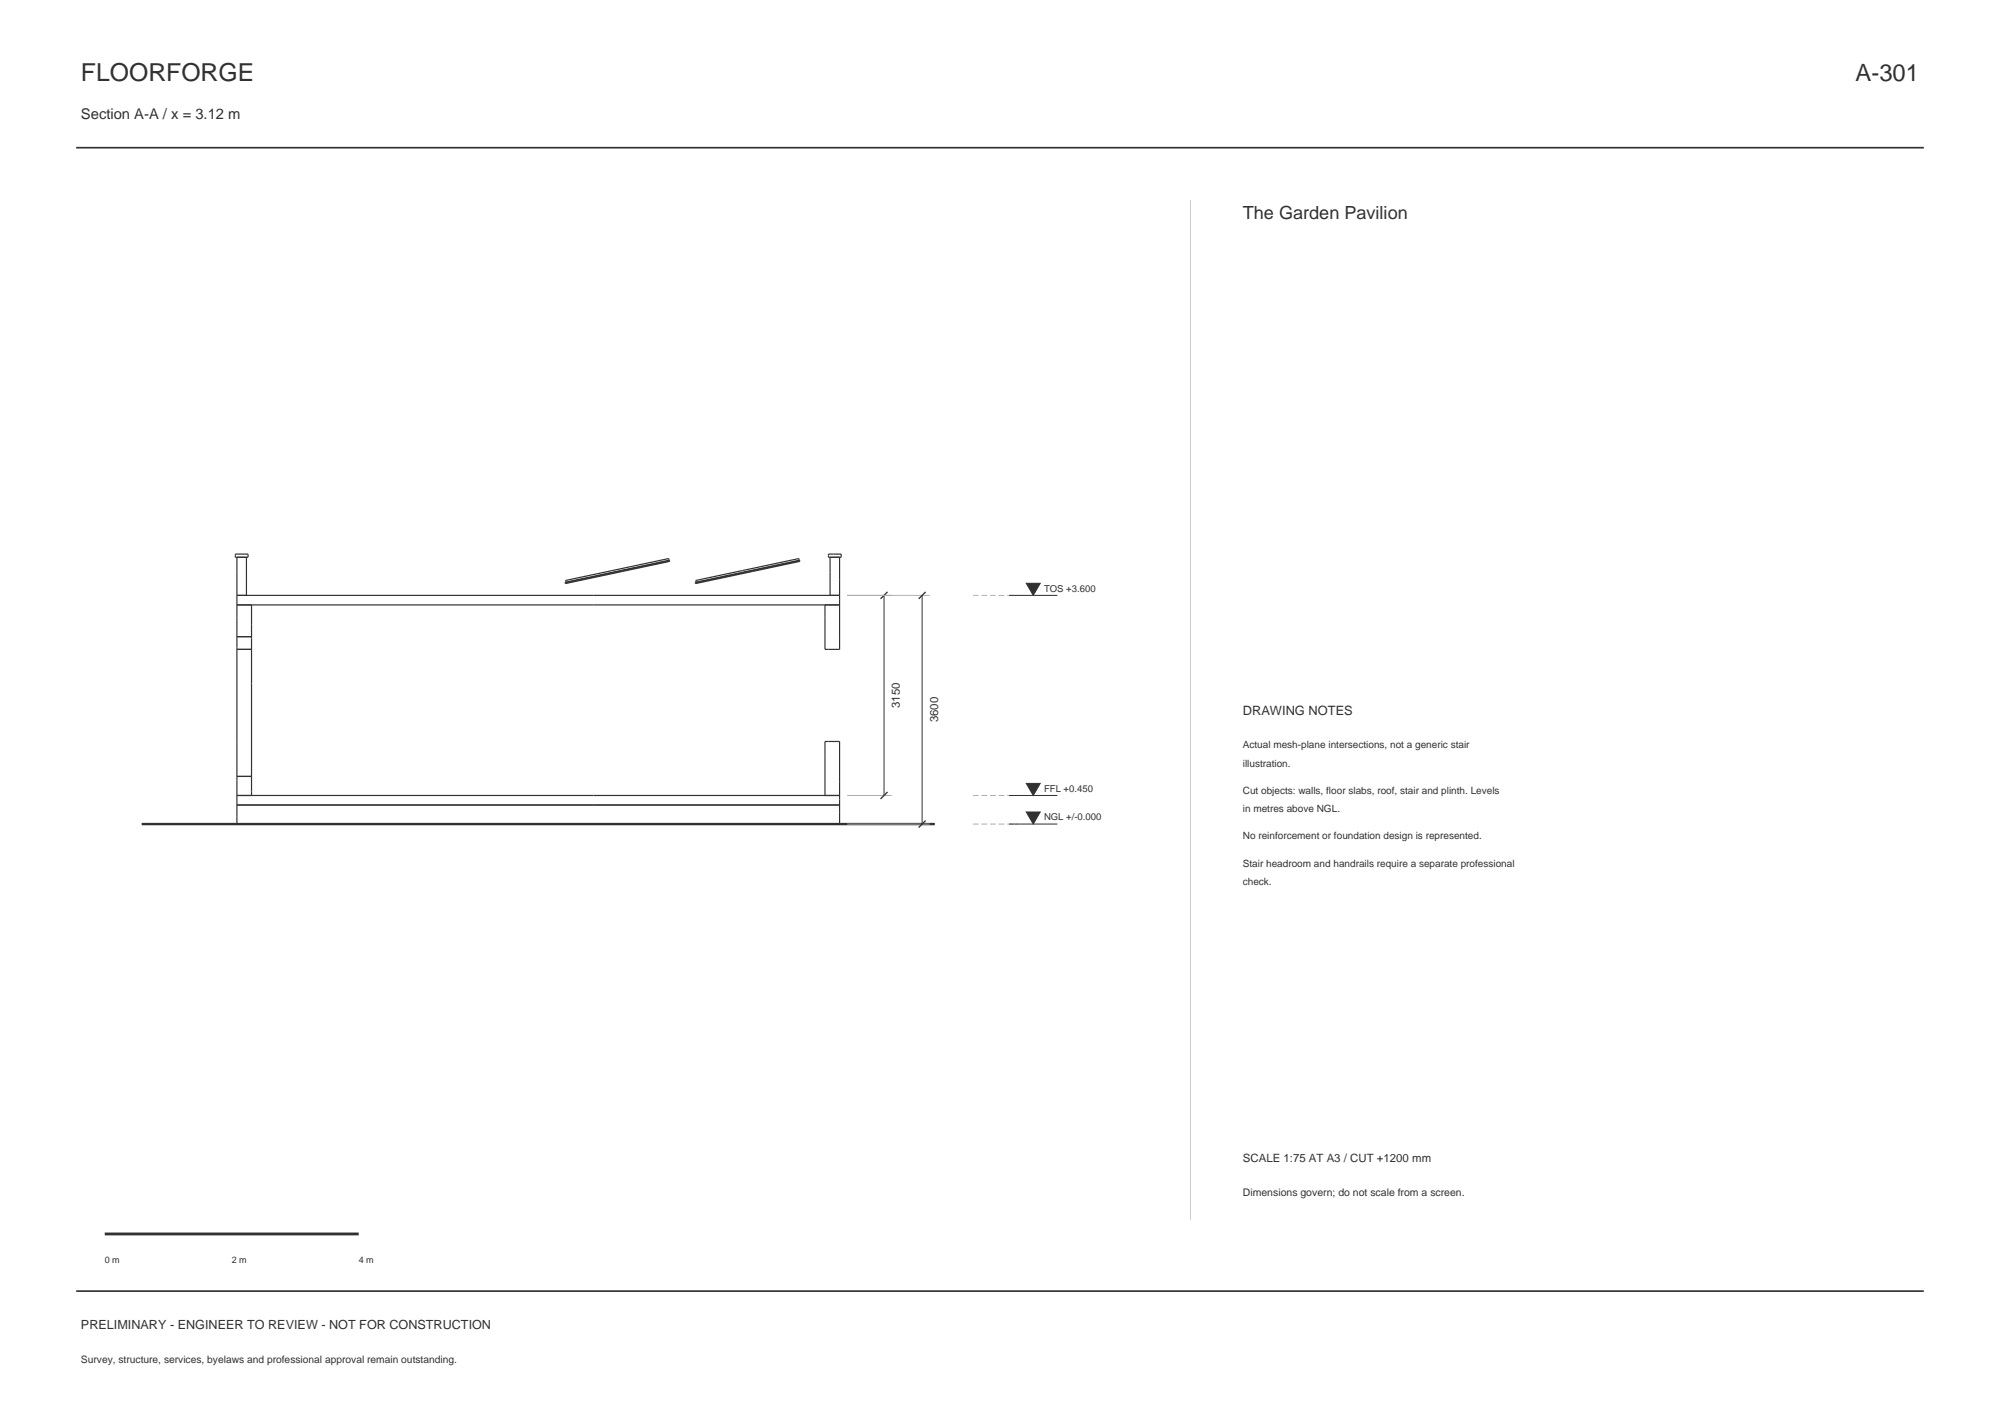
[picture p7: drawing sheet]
<svg xmlns="http://www.w3.org/2000/svg" width="420mm" height="297mm" viewBox="0 0 420 297" stroke-linecap="round" stroke-linejoin="round" font-family="sans-serif">
<defs><g id="words">
<text font-size="5.2" fill="#25372f" x="17" y="17">FLOORFORGE</text>
<text font-size="5" fill="#25372f" x="389.7" y="17">A-301</text>
<text font-size="3.8" fill="#25372f" x="261" y="46">The Garden Pavilion</text>
<text font-size="3.1" fill="#25372f" x="17" y="25">Section A-A / x = 3.12 m</text>
<text font-size="2.7" fill="#25372f" x="261" y="150">DRAWING NOTES</text>
<text font-size="2.6" fill="#25372f" x="17" y="279">PRELIMINARY - ENGINEER TO REVIEW - NOT FOR CONSTRUCTION</text>
<g font-size="2.4" fill="#25372f">
<text x="189" y="148.6" transform="rotate(-90 189 148.6)">3150</text>
<text x="197" y="151.6" transform="rotate(-90 197 151.6)">3600</text>
<text x="261" y="244">SCALE 1:75 AT A3 / CUT +1200 mm</text>
</g>
<text font-size="2.2" fill="#25372f" x="261" y="251">Dimensions govern; do not scale from a screen.</text>
<g font-size="2.1" fill="#25372f">
<text x="261" y="157">Actual mesh-plane intersections, not a generic stair</text>
<text x="261" y="160.9">illustration.</text>
<text x="261" y="166.6">Cut objects: walls, floor slabs, roof, stair and plinth. Levels</text>
<text x="261" y="170.5">in metres above NGL.</text>
<text x="261" y="176.2">No reinforcement or foundation design is represented.</text>
<text x="261" y="181.9">Stair headroom and handrails require a separate professional</text>
<text x="261" y="185.8">check.</text>
<text x="17" y="286">Survey, structure, services, byelaws and professional approval remain outstanding.</text>
</g>
<g font-size="2" fill="#25372f">
<text x="219.2" y="124.2">TOS +3.600</text>
<text x="219.2" y="166.2">FFL +0.450</text>
<text x="219.2" y="172.2">NGL +/-0.000</text>
</g>
<g font-size="1.9" fill="#25372f">
<text x="22" y="265">0 m</text>
<text x="48.7" y="265">2 m</text>
<text x="75.3" y="265">4 m</text>
</g>
</g></defs>
<path d="M16 31h388M16 271h388" fill="none" stroke="#25372f" stroke-width=".35"/>
<g fill="none" stroke="#25372f" stroke-width=".25">
<path d="M49.4 116.3h2.7v.7h-2.7zM49.8 117v56h126.5v-17.4h-3.1v11.4M51.8 117v8M174 116.3h2.6v.7h-2.6zM174.3 117v8M176.3 117v19.3h-3.1v-9.3M49.8 125h126.5M49.8 127h126.5M49.8 136.3h3M49.8 133.6h3M52.8 127v40M118.7 122.2l21.9-4.6v.2l-21.9 4.7z"/>
<path d="M118.8 121.8l21.6-4.6 .1 .5-21.6 4.6zM146 122.2l21.9-4.6 .1 .2-21.9 4.7zM146.1 121.8l21.7-4.6 .1 .5-21.7 4.6zM49.8 169h126.5M49.8 167h126.5M49.8 163h3"/>
</g>
<path d="M29.8 173h166.5" fill="none" stroke="#25372f" stroke-width=".5"/>
<path d="M177.9 125h17.3M177.9 167h9.3M177.9 173h17.3" fill="none" stroke="#a8afa4" stroke-width=".21"/>
<path d="M185.6 125v42M193.6 125v48M211.9 125h10.1M211.9 173h10.1M211.9 167h10.1" fill="none" stroke="#25372f" stroke-width=".21"/>
<path d="M186.4 124.2l-1.5 1.5M194.4 124.2l-1.5 1.5M186.4 166.2l-1.5 1.5M194.4 172.2l-1.5 1.5" fill="none" stroke="#25372f" stroke-width=".28"/>
<path d="M204.3 125h9.3M204.3 173h9.3M204.3 167h9.3" fill="none" stroke="#a8afa4" stroke-width=".21" stroke-dasharray="1.2 .6" stroke-linecap="butt"/>
<g fill="#25372f" stroke="#25372f" stroke-width=".21">
<path d="M215.5 170.4h2.9l-1.4 2.6z"/>
<path d="M215.5 164.4h2.9l-1.4 2.6z"/>
<path d="M215.5 122.4h2.9l-1.4 2.6z"/>
</g>
<path d="M250 42v214" fill="none" stroke="#c9d0c7" stroke-width=".21"/>
<path d="M22 259h53.3" fill="none" stroke="#25372f" stroke-width=".6"/>
<use href="#words"/>
</svg>
